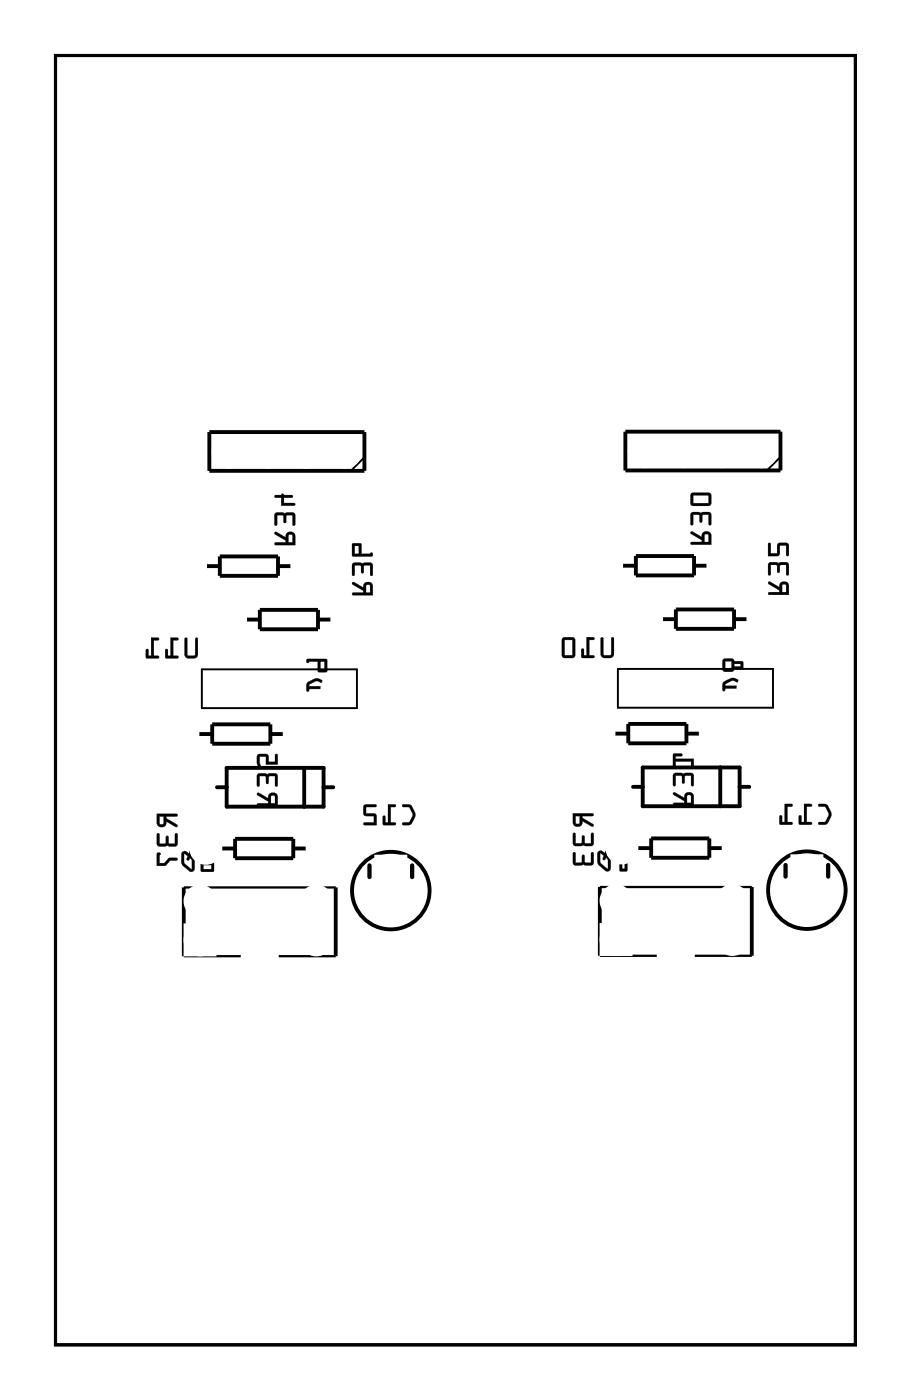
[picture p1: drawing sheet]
<svg xmlns="http://www.w3.org/2000/svg" width="60mm" height="92mm" viewBox="0 0 60 92" stroke-linecap="round" stroke-linejoin="round" font-family="sans-serif">
<path d="M3.6 3.6h52.4v84.5h-52.4z" fill="none" stroke="#000" stroke-width=".2"/>
<g fill="#000">
<path d="M3.6 3.6v84.5h52.4v-84.5zM3.6 3.6h52.4v84.5h-52.4z"/>
<path d="M18 34.9v.1l.7 .4v.1h-.7v.2h.1h1.2v-.6a.31 .31 0 0 0-.3-.3 .31 .31 0 0 0-.3 .4zM18.9 35l.3 .1v.4h-.3zM18 33.6v.8h.2v-.7l.3 .1 .1 .4 .1 .1v-.1l.1-.4 .4-.1v.7h.1v-.7l-.1-.1zM18 32.5v.1h.4v.5h.9v-.1h-.7v-.4h.5v-.2h-.5l-.1-.1-.1 .1z"/>
<path d="M18 34.9v.1l.7 .4v.1h-.6a.1 .1 0 0 0-.1 .1 .1 .1 0 0 0 .1 .1h1.3v-.6a.32 .32 0 0 0-.4-.3 .32 .32 0 0 0-.3 .4l-.6-.4zM18 34.9h.1l.6 .3a.31 .31 0 0 1 .3-.4 .31 .31 0 0 1 .3 .3v.6h-1.2h-.1v-.1l.7-.1v-.1l-.7-.4zM18.9 35.1h.3v.4h-.3zM18.9 35v.5h.3v-.4zM18 33.6v.8a.1 .1 0 0 0 .1 .1 .1 .1 0 0 0 .1-.1v-.7l.3 .1 .1 .4a.1 .1 0 0 0 .1 .1 .1 .1 0 0 0 .1-.1v-.4l.4-.1v.7a.1 .1 0 0 0 .1 .1 .1 .1 0 0 0 .1-.1v-.7l-.2-.1zM18 33.6h1.2l.1 .1v.7h-.1v-.7l-.4 .1-.1 .4v.1l-.1-.1v-.4l-.5-.1v.7h-.1zM18 32.5v.1h.4v.5h.9a.1 .1 0 0 0 .1-.1 .1 .1 0 0 0-.1-.1l-.7 .1v-.4h.5a.1 .1 0 0 0 .1-.1 .1 .1 0 0 0-.1-.1h-.5a.09 .09 0 0 0-.1-.1 .09 .09 0 0 0-.1 .1zM18 32.5l.4-.1h.1h.1h.5v.2h-.5v.4h.7v.1h-.9v-.5h-.4z"/>
<path d="M23.1 38.2v.1l.7 .4v.1h-.7v.1l.1 .1h1.2v-.6a.31 .31 0 0 0-.3-.3 .31 .31 0 0 0-.3 .4zM24 38.3l.2 .1v.4h-.2zM23.1 36.9v.8l.1-.1v-.6l.4 .1 .1 .4v.1l.1-.1 .1-.4 .3-.1 .1 .7h.1v-.7l-.1-.1zM23.1 35.6v.9l1.3-.1-.1-.2-.1 .1h-.5l-.1-.7zM23.2 35.8h.3v.5h-.3z"/>
<path d="M23.1 38.2v.1l.7 .4v.1h-.6a.1 .1 0 0 0-.1 .1 .1 .1 0 0 0 .1 .1h1.2v-.6a.32 .32 0 0 0-.3-.3 .32 .32 0 0 0-.3 .4l-.6-.4zM23.1 38.2l.1-.1 .6 .4a.31 .31 0 0 1 .3-.4 .31 .31 0 0 1 .3 .3v.6h-1.2l-.1-.1v-.1h.7v-.1l-.7-.4zM24 38.3l.2 .1v.4h-.2zM24 38.3v.5h.3l-.1-.4zM23.1 36.9v.7a.1 .1 0 0 0 .1 .1 .1 .1 0 0 0 0-.1v-.6l.4 .1v.4a.1 .1 0 0 0 .1 .1 .1 .1 0 0 0 .1-.1l.1-.4 .3-.1v.6a.1 .1 0 0 0 .1 .1 .1 .1 0 0 0 .1-.1v-.6l-.1-.1zM23.1 36.9h1.2l.1 .1v.7h-.1v-.7l-.4 .1-.1 .4h-.1l-.1-.4-.4-.1v.6l-.1 .1zM23.1 35.6v.9h1.2l.1-.2a.09 .09 0 0 0-.1-.1 .09 .09 0 0 0-.1 .1h-.5l-.1-.7zM23.1 35.6h.5l.1 .7h.6v-.1l.1 .2h-1.3zM23.2 35.8h.3v.5h-.3zM23.2 35.8v.5h.3v-.5z"/>
<path d="M45.3 34.8v.2l.7 .4v.1h-.7l-.1 .1 .1 .1h1.3v-.6a.31 .31 0 0 0-.4-.3 .31 .31 0 0 0-.2 .4zM46.2 35h.2v.5h-.2zM45.3 33.6v.8l.1-.1v-.6h.4v.5h.1h.1v-.5h.4v.7h.2v-.7l-.1-.1zM45.3 32.3l-.1 .7 .1 .1h1.1l.2-.1v-.5l-.1-.2zM45.4 32.5h1v.5h-1z"/>
<path d="M45.3 34.8v.2l.7 .4v.1h-.7a.1 .1 0 0 0-.1 .1 .1 .1 0 0 0 .1 .1h1.3v-.6a.32 .32 0 0 0-.4-.3 .32 .32 0 0 0-.2 .4l-.6-.4zM45.3 34.8h.1l.6 .4a.31 .31 0 0 1 .2-.4 .31 .31 0 0 1 .4 .3v.6h-1.3v-.1v-.1h.7v-.1l-.7-.4zM46.2 35l.2 .1v.4h-.2zM46.2 35l-.1 .5h.3v-.5zM45.3 33.6l-.1 .7a.1 .1 0 0 0 .1 .1 .1 .1 0 0 0 .1-.1v-.6l.4 .1v.4a.1 .1 0 0 0 .1 .1 .1 .1 0 0 0 .1-.1v-.4l.4-.1v.6a.1 .1 0 0 0 .1 .1 .1 .1 0 0 0 .1-.1v-.6l-.1-.1zM45.3 33.6h1.2l.1 .1v.7h-.2v-.7h-.4v.5h-.1h-.1v-.5h-.4v.6l-.1 .1zM45.3 32.3l-.1 .7 .1 .1 1.1 .1 .2-.2v-.5l-.1-.2zM45.3 32.3h1.2l.1 .2v.5l-.2 .1h-1l-.2-.1zM45.4 32.5h1v.5h-1zM45.4 32.4v.6h1v-.6z"/>
<path d="M50.3 38.1l.1 .2 .7 .4v.1h-.7l-.1 .1 .1 .1h1.3v-.6a.31 .31 0 0 0-.4-.3 .31 .31 0 0 0-.2 .4zM51.3 38.3h.2v.5h-.3zM50.4 36.9v.8l.1-.1v-.6h.4v.5h.1h.1v-.5h.4v.6h.2v-.6l-.1-.2zM50.3 35.6v.8h.7l.1-.7h.4v.7h.2v-.7l-.1-.1h-.6l-.1 .7h-.4v-.7z"/>
<path d="M50.3 38.1l.1 .2 .7 .4v.1h-.7a.1 .1 0 0 0-.1 .1 .1 .1 0 0 0 .1 .1h1.3v-.6a.32 .32 0 0 0-.4-.3 .32 .32 0 0 0-.2 .4l-.6-.4zM50.4 38.1h.1l.6 .4a.31 .31 0 0 1 .2-.4 .31 .31 0 0 1 .4 .3v.6h-1.3l-.1-.1 .1-.1h.7v-.1l-.7-.4zM51.3 38.3h.2v.5h-.3zM51.3 38.3l-.1 .5h.3v-.5zM50.4 36.9l-.1 .7a.1 .1 0 0 0 .1 .1 .1 .1 0 0 0 .1-.1v-.6h.4v.4a.1 .1 0 0 0 .1 .1 .1 .1 0 0 0 .1-.1v-.4h.4v.6a.1 .1 0 0 0 .1 .1 .1 .1 0 0 0 .1-.1v-.6l-.1-.2zM50.4 36.9h1.2l.1 .1v.6h-.2v-.6h-.4v.5h-.1h-.1v-.5h-.4v.6l-.1 .1zM50.3 35.6v.8h.7l.1-.7h.4v.6a.1 .1 0 0 0 .1 .1 .1 .1 0 0 0 .1-.1v-.6l-.1-.1h-.6l-.1 .7h-.4v-.7zM50.4 35.6h.1v.7h.4l.1-.7h.6l.1 .1v.7h-.2v-.7h-.4l-.1 .7h-.7z"/>
<path d="M10.3 53.3v.6a.31 .31 0 0 0 .3 .3 .31 .31 0 0 0 .3-.4l.7 .4v-.1l-.7-.5v-.1h.6l.1-.1zM10.5 53.5h.2v.5h-.2zM10.3 54.6v.7l.1 .1h.6l.5 .1 .1-.2v-.7l-.1 .1v.6h-.4l-.1-.5h-.1l-.1 .5h-.3l-.1-.7zM10.3 55.9v.8h.5l.3-.3 .5-.1v-.1h-.5l-.3 .4h-.3v-.7z"/>
<path d="M10.3 53.3v.6a.32 .32 0 0 0 .3 .3 .32 .32 0 0 0 .3-.4l.6 .4a.1 .1 0 0 0 .1-.1 .1 .1 0 0 0 0-.1l-.7-.4v-.1h.6a.1 .1 0 0 0 .1-.1 .1 .1 0 0 0-.1-.1zM10.3 53.3l1.3 .1-.1 .1h-.6v.1l.7 .4v.2l-.7-.4a.31 .31 0 0 1-.3 .4 .31 .31 0 0 1-.3-.3zM10.5 53.5h.2v.5h-.2zM10.4 53.5l.1 .5h.2v-.5zM10.3 54.6v.7l.2 .2 .5-.1 .5 .1 .1-.2v-.6a.1 .1 0 0 0-.1-.1 .1 .1 0 0 0 0 .1v.6l-.4-.1v-.4a.1 .1 0 0 0-.1 0 .1 .1 0 0 0-.1 0l-.1 .4-.3 .1v-.7zM10.3 54.6h.1v.7h.4l.1-.5h.1l.1 .5h.4v-.6l.1-.1v.7l-.1 .1h-.5h-.6l-.1-.1zM10.3 55.9v.8h.5l.3-.3h.4a.1 .1 0 0 0 .1-.1 .1 .1 0 0 0-.1-.1h-.4l-.3 .4h-.3v-.6v-.1zM10.3 55.9h.2l-.1 .7h.4l.3-.4h.5v.1l-.5 .1-.3 .3h-.5z"/>
<path d="M11.9 55.8a.92 .92 0 0 0 .5 1.3h.2l.1-.1 .1-.7-.3-.3v-.1h.2a.1 .1 0 0 0 .1-.1 .1 .1 0 0 0-.1-.1h-.3v.2l-.2-.1zM12 55.8h.2l.2 .1v-.1h.3v.1h-.2v.1l.2 .3v.6a.21 .21 0 0 1-.1 .2 .21 .21 0 0 1-.2 0l-.4-.4a.97 .97 0 0 1-.1-.8zM12.1 56l.2 .1-.1 .2a.11 .11 0 0 0 .2 .1 .11 .11 0 0 0 0-.2l.2 .2-.1 .5-.4-.4zM12.1 55.9v.6l.4 .5 .1-.6a.14 .14 0 0 0-.1-.2 .14 .14 0 0 0-.2 .2l-.1-.1 .1-.2zM13.8 55.8v.7h-.6v.6h.8v-1.3zM13.8 55.8h.2v1.3h-.8v-.6h.7zM13.3 56.7h.5v.2h-.5zM13.3 56.7v.3h.6v-.3z"/>
<path d="M11.9 55.8v.1a.91 .91 0 0 0 .6 1.2l.2-.1 .1-.6-.3-.4 .2-.2h-.3v.1l-.2-.1zM12.1 55.9l.2 .2-.1 .2a.11 .11 0 0 0 .2 .1 .11 .11 0 0 0 0-.2l.2 .2-.1 .5-.4-.4zM13.8 55.8v.7h-.6v.6h.8v-1.3zM13.3 56.7h.5v.2h-.5z"/>
<path d="M12.1 41.8v1.2l.2 .1h.5l.2-.2v-1.1h-.2v.1v1l-.4 .1-.1-.1v-1.1zM11.2 41.8v1.2h-.2v-.4l-.1-.1-.1 .6h.8v-.1h-.3v-1l.3-.1 .1-.1zM9.9 41.8v1.2h-.2v-.4l-.1-.1v.6h.8v-.1h-.3v-1l.3-.1v-.1z"/>
<path d="M12.1 41.8v1.1l.1 .2h.2h.4l.2-.1v-1.1a.1 .1 0 0 0-.1-.1 .1 .1 0 0 0-.1 .1v1l-.4 .1-.1-.1v-1.1zM12.1 41.8h.2v1.1l.1 .1 .4-.1v-1v-.1h.1l.1 1.1-.2 .2h-.5l-.2-.1zM11.2 41.8v1.2h-.2v-.4a.1 .1 0 0 0-.1-.1 .1 .1 0 0 0-.1 .1v.5h.8a.1 .1 0 0 0 .1-.1 .1 .1 0 0 0-.1 0h-.3v-1h.3a.1 .1 0 0 0 .1-.1 .1 .1 0 0 0-.1-.1zM11.2 41.8h.5l-.1 .1h-.3v1.1h.3v.1h-.8l.1-.6 .1 .1v.4h.2zM9.9 41.8v1.2h-.2v-.4a.1 .1 0 0 0-.1-.1 .1 .1 0 0 0-.1 .1l.1 .5h.7a.1 .1 0 0 0 .1-.1 .1 .1 0 0 0-.1 0h-.2v-1h.2a.1 .1 0 0 0 .1-.1 .1 .1 0 0 0-.1-.1zM9.9 41.8h.5v.1h-.3v1.1h.3v.1h-.8v-.6l.1 .1v.4h.2z"/>
<path d="M16.9 52v.1l.7 .4v.1h-.7l-.1 .2h.1h1.3v-.6a.31 .31 0 0 0-.4-.3 .31 .31 0 0 0-.2 .4zM17.8 52.1l.2 .1v.4h-.3zM16.9 50.7v.8l.1-.1v-.6l.4 .1v.4l.1 .1 .1-.1v-.4l.4-.1v.7h.2v-.7l-.1-.1zM16.9 49.4l-.1 .6a.15 .15 0 0 0 .1 .2 .15 .15 0 0 0 .2-.1l-.1-.5h.4v.5h.8v-.6h-.2v.4h-.4v-.4l-.1-.1z"/>
<path d="M16.9 52v.1l.7 .4v.1h-.7a.1 .1 0 0 0-.1 .1 .1 .1 0 0 0 .1 .1h1.3v-.6a.32 .32 0 0 0-.4-.3 .32 .32 0 0 0-.2 .4l-.6-.4zM16.9 52l.1-.1 .6 .4a.31 .31 0 0 1 .2-.4 .31 .31 0 0 1 .4 .3v.6h-1.3l-.1-.1 .1-.1h.7v-.1l-.7-.4zM17.8 52.1l.2 .1v.4h-.3zM17.8 52.1l-.1 .5h.3v-.4zM16.9 50.7l-.1 .7a.1 .1 0 0 0 .1 .1 .1 .1 0 0 0 .1-.1v-.6l.4 .1v.4a.1 .1 0 0 0 .1 .1 .1 .1 0 0 0 .1-.1v-.4l.4-.1v.6a.1 .1 0 0 0 .1 .1 .1 .1 0 0 0 .1-.1v-.6l-.1-.1zM16.9 50.7h1.2l.1 .1v.7h-.2v-.7l-.4 .1v.4l-.1 .1-.1-.1v-.4l-.4-.1v.6l-.1 .1zM16.9 49.4l-.1 .6 .1 .2a.1 .1 0 0 0 .1 .1 .11 .11 0 0 0 .1-.2l-.1-.5h.4v.5h.8v-.6a.1 .1 0 0 0-.1-.1 .1 .1 0 0 0-.1 .1v.4h-.4v-.4l-.1-.1zM16.9 49.5l.6-.1 .1 .1v.4h.4v-.4l.1-.1 .1 .7h-.8v-.5h-.4l.1 .6h-.2l-.1-.2z"/>
<path d="M20.2 44.7l-.1 .5 .1 .1 .1-.2h1v.2h.1v-.5a.8 .8 0 0 0-1.2-.1zM20.3 44.9l.5-.3 .4 .2 .1 .2h-1zM20.1 43.2v.2l.2-.1h.5l.1 .7h.5v-.8zM21 43.3h.3v.6h-.3z"/>
<path d="M20.2 44.7l-.1 .5a.1 .1 0 0 0 .1 .1 .1 .1 0 0 0 .1-.1v-.1h1v.1a.1 .1 0 0 0 0 .1 .1 .1 0 0 0 .1-.1v-.4l-.5-.3-.2-.1zM20.2 44.7l.4-.2h.3l.5 .3v.5h-.1v-.2h-1.1v.2h-.1v-.4zM20.3 44.9l.5-.3 .4 .2 .1 .2h-1zM20.3 44.8l-.1 .2h1.1l-.1-.2-.4-.2zM20.1 43.2v.1a.09 .09 0 0 0 .1 .1 .09 .09 0 0 0 .1-.1h.5l.1 .7h.5v-.8zM20.1 43.2h1.3v.8h-.5l-.1-.7h-.6l-.1 .1zM21 43.3h.3v.6h-.3zM21 43.3v.6h.3v-.6z"/>
<path d="M26.4 52.7v.2h.4l.2 .5-.2 .5h-.4v.1v.1a.6 .6 0 0 0 .8-.6v-.3l-.2-.4-.2-.1zM25.4 52.7v1.2h-.1l-.1-.4-.1-.1v.6l.8 .1v-.2h-.3v-1h.3v-.1zM23.9 52.8l-.1 .6 .2 .1h.5v.4h-.6l-.1 .1 .9 .1-.1-.8h-.6v-.4h.6l.1-.1z"/>
<path d="M26.4 52.7v.2h.4l.2 .5-.2 .5h-.4a.1 .1 0 0 0-.1 .1 .1 .1 0 0 0 .1 .1l.6-.1 .2-.6-.3-.7zM26.4 52.7h.5l.3 .5a.83 .83 0 0 1-.4 .8l-.4 .1v-.1v-.1h.4l.2-.4v-.2l-.2-.4h-.4zM25.4 52.7v1.2h-.1v-.4a.1 .1 0 0 0-.1-.1 .1 .1 0 0 0-.1 .1v.5l.8 .1a.1 .1 0 0 0 .1-.1 .1 .1 0 0 0-.1-.1h-.3v-1h.3a.1 .1 0 0 0 .1-.1 .1 .1 0 0 0-.1-.1zM25.4 52.7l.5 .1v.1h-.3v1h.3v.1h-.8v-.5h.1v.4h.2zM23.9 52.7v.7l.6 .1v.4h-.6a.1 .1 0 0 0-.1 .1 .1 .1 0 0 0 .1 .1h.8l-.1-.8h-.6v-.4h.6a.1 .1 0 0 0 .1-.1 .1 .1 0 0 0-.1-.1zM23.9 52.8h.8l-.1 .1h-.6v.4h.6l.1 .8-.9-.1 .1-.1h.6v-.4h-.5l-.2-.1z"/>
<path d="M37.5 53.3v.6a.31 .31 0 0 0 .4 .3 .31 .31 0 0 0 .3-.4l.6 .4 .1-.2-.7-.4v-.1h.6l.1-.2zM37.7 53.5h.3l-.1 .5-.2-.1zM37.6 54.6l-.1 .7 .1 .1h.6h.5l.2-.1-.1-.7h-.1v.7l-.4-.1v-.4l-.1-.1-.1 .1v.4l-.4 .1v-.7zM37.6 55.9l-.1 .6 .1 .2 .6-.1 .5 .1 .2-.1-.1-.8-.1 .1v.6h-.4v-.4l-.1-.1-.1 .1v.4h-.4v-.6z"/>
<path d="M37.5 53.3v.6a.32 .32 0 0 0 .4 .3 .32 .32 0 0 0 .3-.4l.6 .4a.1 .1 0 0 0 .1-.1 .1 .1 0 0 0 0-.1l-.7-.4v-.1h.6a.1 .1 0 0 0 .1-.1 .1 .1 0 0 0-.1-.1zM37.5 53.3h1.4l-.1 .2h-.7v.1l.8 .4-.1 .1-.7-.3a.31 .31 0 0 1-.2 .4 .31 .31 0 0 1-.4-.3zM37.7 53.5h.3l-.1 .5-.2-.1zM37.7 53.5v.4l.2 .1 .1-.5zM37.6 54.6l-.1 .7 .2 .1h.5h.6l.1-.1v-.7a.1 .1 0 0 0-.1 0 .1 .1 0 0 0-.1 0v.7l-.4-.1v-.4a.1 .1 0 0 0-.1-.1 .1 .1 0 0 0-.1 .1v.4l-.4 .1v-.7zM37.6 54.6h.1v.7l.4-.1v-.4l.1-.1 .1 .1v.4l.4 .1v-.7h.1l.1 .7-.2 .1-.5-.1-.6 .1-.1-.1zM37.6 55.8l-.1 .7 .2 .2 .5-.1 .6 .1 .1-.2v-.6a.1 .1 0 0 0-.1-.1 .1 .1 0 0 0-.1 .1v.6h-.4v-.4a.1 .1 0 0 0-.1-.1 .1 .1 0 0 0-.1 .1v.4h-.4v-.6zM37.6 55.9h.1v.6h.4v-.4l.1-.1 .1 .1v.4h.4v-.6l.1-.1 .1 .8-.2 .1-.5-.1-.6 .1-.1-.2z"/>
<path d="M39.2 55.8a.92 .92 0 0 0 .5 1.2l.2 .1 .1-.1v-.7l-.2-.3v-.1h.1a.1 .1 0 0 0 .1-.1 .1 .1 0 0 0-.1-.1h-.2l-.1 .2-.2-.2zM39.2 55.8h.2l.2 .1 .1-.2 .3 .1v.1h-.2v.1l.2 .3v.6a.21 .21 0 0 1-.1 .2 .21 .21 0 0 1-.2-.1l-.4-.3a.97 .97 0 0 1-.1-.8zM39.3 55.9l.3 .2-.1 .1a.11 .11 0 0 0 .1 .2 .11 .11 0 0 0 .1-.2l.1 .2v.5l-.5-.4zM39.3 55.9v.6l.5 .4v-.5a.14 .14 0 0 0 0-.2 .14 .14 0 0 0-.2 .1h-.1l.1-.2zM40.5 55.8l-.1 .5 .2 .2v.5l.5 .1v-.6l.2-.2v-.5l-.2-.1zM40.5 55.8l.6-.1 .2 .1v.5l-.2 .2-.1 .6-.4-.1v-.5l-.2-.2zM40.6 55.9h.5v.4h-.5zM40.6 55.9v.4h.5v-.4zM40.8 56.5h.1v.4h-.1zM40.8 56.5v.4h.1v-.4z"/>
<path d="M39.2 55.8v.1a.91 .91 0 0 0 .6 1.2l.2-.1v-.6l-.2-.4 .2-.2-.3-.1-.1 .2-.2-.2zM39.3 55.9l.3 .2-.1 .1a.11 .11 0 0 0 .1 .1 .11 .11 0 0 0 .1-.1l.1 .2v.5l-.5-.4zM40.5 55.8l-.1 .5 .2 .2v.5l.5 .1v-.6l.2-.2v-.5l-.2-.1zM40.6 55.9h.5v.4h-.5zM40.8 56.5h.1v.4h-.1z"/>
<path d="M39.4 41.8v1.1l.1 .2h.6l.1-.3v-1h-.1h-.1v1.1h-.4l-.1-.1v-1zM38.4 41.7v1.2h-.1v-.4h-.2v.6h.8v-.2h-.3v-1h.3v-.1zM36.9 41.8l-.1 1.2 .2 .1h.6l.1-.2v-1l-.2-.2zM37 41.9h.5v1h-.5z"/>
<path d="M39.4 41.8l-.1 1 .1 .2 .2 .1h.5l.1-.1v-1.2a.1 .1 0 0 0-.1-.1 .1 .1 0 0 0-.1 .1v1.1h-.4l-.1-.1v-1zM39.4 41.8h.1v1l.1 .1h.4l.1-1.1h.1v1l-.1 .3h-.6l-.1-.2zM38.4 41.7v1.2h-.1v-.3a.1 .1 0 0 0-.1-.1 .1 .1 0 0 0-.1 .1v.5h.8a.1 .1 0 0 0 .1-.1 .1 .1 0 0 0-.1-.1h-.3v-1h.3a.1 .1 0 0 0 .1-.1 .1 .1 0 0 0-.1-.1zM38.4 41.7l.5 .1v.1h-.3v1h.3v.2h-.8v-.6h.1v.4h.2zM36.9 41.8l-.1 1.2 .2 .1h.6l.1-.2v-1l-.2-.2zM36.9 41.8h.6l.2 .1v1l-.1 .2h-.6l-.2-.1zM37 41.9h.5v1h-.5zM37 41.9v1h.5v-1z"/>
<path d="M44.1 51.9v.2l.7 .4v.1h-.7v.1l.1 .1h1.3v-.6a.31 .31 0 0 0-.4-.3 .31 .31 0 0 0-.3 .4zM45 52.1h.3v.5h-.3zM44.1 50.7v.8l.2-.1v-.6h.4v.5h.1h.1v-.5h.4v.7h.1l.1-.7-.2-.1zM44.1 49.4v.8h.2v-.3h1v.3h.1l.1-.5h-1.2v-.2h.4v-.1z"/>
<path d="M44.1 51.9v.2l.7 .4v.1h-.6a.1 .1 0 0 0-.1 .1 .1 .1 0 0 0 .1 .1h1.3v-.6a.32 .32 0 0 0-.4-.3 .32 .32 0 0 0-.3 .4l-.6-.4zM44.1 51.9h.1l.6 .4a.31 .31 0 0 1 .3-.4 .31 .31 0 0 1 .3 .3l.1 .6h-1.3l-.1-.1v-.1h.7v-.1l-.7-.4zM45 52.1h.3v.5h-.3zM45 52.1v.5h.3v-.5zM44.1 50.7v.7a.1 .1 0 0 0 .1 .1 .1 .1 0 0 0 .1-.1v-.6h.3l.1 .4a.1 .1 0 0 0 .1 .1 .1 .1 0 0 0 .1-.1v-.4h.4v.6a.1 .1 0 0 0 .1 .1 .1 .1 0 0 0 .1-.1v-.6l-.2-.2zM44.1 50.7h1.2l.1 .1v.7h-.1v-.7h-.4l-.1 .5h-.1v-.5h-.4v.6l-.2 .1zM44.1 49.4v.8a.1 .1 0 0 0 .1 0 .1 .1 0 0 0 .1 0v-.3h1v.3a.1 .1 0 0 0 .1 0 .1 .1 0 0 0 .1 0v-.5h-1.2v-.2l.3 .1a.1 .1 0 0 0 .1-.1 .1 .1 0 0 0-.1-.1zM44.1 49.4h.6v.1h-.4v.2h1.2l-.1 .5h-.1v-.3h-1v.3h-.2z"/>
<path d="M47.4 44.7l-.1 .5 .1 .1 .1-.2h1v.2h.1l.1-.6a.8 .8 0 0 0-1.2-.1zM47.5 44.8l.5-.2 .5 .2v.1h-1zM47.4 43.2l-.1 .6 .1 .2h.5l.2-.2h.6l-.1-.5h-.5l-.2-.2zM47.5 43.3h.4v.5h-.4zM48.1 43.5h.4v.2h-.4z"/>
<path d="M47.4 44.7l-.1 .5a.1 .1 0 0 0 .1 .1 .1 .1 0 0 0 .1-.1v-.1h1v.1a.1 .1 0 0 0 .1 .1 .1 .1 0 0 0 .1-.1v-.5l-.5-.3h-.3zM47.4 44.7l.4-.2h.4l.4 .2 .1 .5-.1 .1-.1-.2h-1v.1l-.1 .1-.1-.4zM47.5 44.8l.5-.2 .5 .2v.1h-1zM47.5 44.8v.1h1v-.1l-.4-.2zM47.4 43.2l-.1 .6 .1 .2h.5l.2-.2h.6l-.1-.5h-.5l-.2-.2zM47.4 43.2h.5l.2 .1h.5l.1 .5h-.6l-.2 .2h-.5l-.1-.2zM47.5 43.3h.4v.5h-.4zM47.5 43.3v.5h.4v-.5zM48.1 43.5h.4v.2h-.4zM48.1 43.5v.2h.4v-.2z"/>
<path d="M53.6 52.7l.1 .1 .4 .1 .2 .5-.2 .4-.4 .1-.1 .1h.1a.6 .6 0 0 0 .8-.6l-.1-.2-.2-.4-.2-.1zM52.7 52.7v1.2h-.2v-.4l-.1-.1-.1 .6h.8v-.1h-.2v-1.1h.2l.1-.1zM51.4 52.7v1.2h-.2v-.4l-.1-.1v.6h.8v-.1h-.3v-1.1h.3v-.1z"/>
<path d="M53.6 52.7l.1 .1 .4 .1 .2 .5-.2 .4h-.4a.1 .1 0 0 0-.1 .1 .1 .1 0 0 0 .1 .1l.5-.1 .3-.5-.3-.7zM53.6 52.7h.6l.2 .5a.83 .83 0 0 1-.3 .8h-.4l-.1-.1h.1h.4l.2-.4v-.3l-.2-.3-.4-.1zM52.7 52.7v1.2h-.2v-.4a.1 .1 0 0 0-.1-.1 .1 .1 0 0 0-.1 .1l.1 .5h.7a.1 .1 0 0 0 .1-.1 .1 .1 0 0 0-.1-.1l-.2 .1v-1.1l.2 .1a.1 .1 0 0 0 .1-.1 .1 .1 0 0 0-.1-.1zM52.7 52.7h.5l-.1 .1h-.3v1.1h.3v.1h-.8l.1-.6 .1 .1v.4h.2zM51.4 52.7v1.2h-.2v-.4a.1 .1 0 0 0 0-.1 .1 .1 0 0 0-.1 .1v.5h.7a.1 .1 0 0 0 .1-.1 .1 .1 0 0 0-.1-.1l-.2 .1v-1.1l.2 .1a.1 .1 0 0 0 .1-.1 .1 .1 0 0 0-.1-.1zM51.4 52.7h.5v.1h-.3v1.1h.3v.1h-.8v-.6l.1 .1v.4h.2z"/>
</g>
<g fill="none" stroke="#000" stroke-width=".25">
<path d="M13.4 37.1h1M13.7 28.3h10.2v2.5h-10.2zM14.4 36.5h3.8v1.2h-3.8zM17 40h3.8v1.2h-3.8zM18.2 37.1h1M40.7 37.1h1M41 28.3h10.1v2.5h-10.1zM41.7 36.4h3.8v1.3h-3.8zM44.3 39.9h3.8v1.3h-3.8zM45.5 37.1h.9M12.9 48.1h1M13.9 47.5h3.8v1.2h-3.8z"/>
<path d="M14.2 51.6h.6M14.4 55.6h1M14.8 50.3h6.4v2.5h-6.4zM15.4 55h3.8v1.2h-3.8zM16.1 40.6h.9M17.7 48.1h1M19.2 55.6h1M19.9 50.3v2.5M20.8 40.6h1M21.2 51.6h.6M40.2 48.1h1M41.2 47.4h3.8v1.3h-3.8z"/>
<path d="M41.5 51.6h.6M41.7 55.6h1M42.1 50.3h6.4v2.5h-6.4zM42.7 54.9h3.8v1.3h-3.8zM43.3 40.6h1M45 48.1h.9M46.5 55.6h.9M47.2 50.3v2.5M48.1 40.6h.9M48.5 51.6h.6"/>
<circle cx="25.6" cy="58.3" r="2.54"/>
<circle cx="52.9" cy="58.3" r="2.54"/>
</g>
<path d="M23.9 30l-.9 .8M51.1 29.9l-.9 .9M13.2 43.9h10.2v2.5h-10.2zM40.5 43.8h10.1v2.6h-10.1z" fill="none" stroke="#000" stroke-width=".13"/>
<path d="M24.2 56.7v.8M27 56.7v.8M51.5 56.7v.7M54.3 56.7v.7" fill="none" stroke="#000" stroke-width=".28"/>
<path d="M15.8 62.6h-3.8v-4.5h10v4.5h-3.7M43 62.6h-3.7v-4.5h10v4.5h-3.8" fill="none" stroke="#000" stroke-width=".19"/>
<circle cx="47.4" cy="37.1" r=".7" fill="#fff"/>
<circle cx="47.4" cy="37.1" r=".7" fill="none" stroke="#fff" stroke-width=".76" stroke-linecap="butt"/>
<circle cx="39.7" cy="37.1" r=".7" fill="#fff"/>
<circle cx="39.7" cy="37.1" r=".7" fill="none" stroke="#fff" stroke-width=".76" stroke-linecap="butt"/>
<circle cx="46.9" cy="48.1" r=".7" fill="#fff"/>
<circle cx="46.9" cy="48.1" r=".7" fill="none" stroke="#fff" stroke-width=".76" stroke-linecap="butt"/>
<circle cx="39.2" cy="48.1" r=".7" fill="#fff"/>
<circle cx="39.2" cy="48.1" r=".7" fill="none" stroke="#fff" stroke-width=".76" stroke-linecap="butt"/>
<circle cx="50" cy="40.6" r=".7" fill="#fff"/>
<circle cx="50" cy="40.6" r=".7" fill="none" stroke="#fff" stroke-width=".76" stroke-linecap="butt"/>
<circle cx="42.4" cy="40.6" r=".7" fill="#fff"/>
<circle cx="42.4" cy="40.6" r=".7" fill="none" stroke="#fff" stroke-width=".76" stroke-linecap="butt"/>
<circle cx="48.4" cy="55.6" r=".7" fill="#fff"/>
<circle cx="48.4" cy="55.6" r=".7" fill="none" stroke="#fff" stroke-width=".76" stroke-linecap="butt"/>
<circle cx="40.7" cy="55.6" r=".7" fill="#fff"/>
<circle cx="40.7" cy="55.6" r=".7" fill="none" stroke="#fff" stroke-width=".76" stroke-linecap="butt"/>
<circle cx="40.2" cy="51.6" r=".75" fill="#fff"/>
<circle cx="40.2" cy="51.6" r=".75" fill="none" stroke="#fff" stroke-width=".74" stroke-linecap="butt"/>
<circle cx="50.4" cy="51.6" r=".75" fill="#fff"/>
<circle cx="50.4" cy="51.6" r=".75" fill="none" stroke="#fff" stroke-width=".74" stroke-linecap="butt"/>
<circle cx="40.2" cy="51.6" r=".75" fill="#fff"/>
<circle cx="40.2" cy="51.6" r=".75" fill="none" stroke="#fff" stroke-width=".74" stroke-linecap="butt"/>
<circle cx="50.4" cy="51.6" r=".75" fill="#fff"/>
<circle cx="50.4" cy="51.6" r=".75" fill="none" stroke="#fff" stroke-width=".74" stroke-linecap="butt"/>
<circle cx="49.4" cy="45.1" r=".8" fill="#fff"/>
<circle cx="49.4" cy="45.1" r=".8" fill="none" stroke="#fff" stroke-width=".64" stroke-linecap="butt"/>
<circle cx="41.9" cy="45.1" r=".8" fill="#fff"/>
<circle cx="41.9" cy="45.1" r=".8" fill="none" stroke="#fff" stroke-width=".64" stroke-linecap="butt"/>
<circle cx="49.9" cy="29.6" r=".74" fill="#fff"/>
<circle cx="49.9" cy="29.6" r=".74" fill="none" stroke="#fff" stroke-width=".76" stroke-linecap="butt"/>
<circle cx="47.3" cy="29.6" r=".74" fill="#fff"/>
<circle cx="47.3" cy="29.6" r=".74" fill="none" stroke="#fff" stroke-width=".76" stroke-linecap="butt"/>
<circle cx="44.8" cy="29.6" r=".74" fill="#fff"/>
<circle cx="44.8" cy="29.6" r=".74" fill="none" stroke="#fff" stroke-width=".76" stroke-linecap="butt"/>
<circle cx="42.2" cy="29.6" r=".74" fill="#fff"/>
<circle cx="42.2" cy="29.6" r=".74" fill="none" stroke="#fff" stroke-width=".76" stroke-linecap="butt"/>
<path d="M52.2 56.4h1.4v1.3h-1.4z" fill="#fff"/>
<path d="M52.2 56.4h1.4v1.3h-1.4z" fill="none" stroke="#fff" stroke-width=".76" stroke-linecap="butt"/>
<circle cx="52.9" cy="57.1" r=".7" fill="#fff"/>
<circle cx="52.9" cy="57.1" r=".7" fill="none" stroke="#fff" stroke-width=".76" stroke-linecap="butt"/>
<circle cx="52.9" cy="59.6" r=".7" fill="#fff"/>
<circle cx="52.9" cy="59.6" r=".7" fill="none" stroke="#fff" stroke-width=".76" stroke-linecap="butt"/>
<path d="M39.7 60.9h1.4v1.3h-1.4z" fill="#fff"/>
<path d="M39.7 60.9h1.4v1.3h-1.4z" fill="none" stroke="#fff" stroke-width=".76" stroke-linecap="butt"/>
<circle cx="40.4" cy="61.6" r=".7" fill="#fff"/>
<circle cx="40.4" cy="61.6" r=".7" fill="none" stroke="#fff" stroke-width=".76" stroke-linecap="butt"/>
<circle cx="48" cy="61.6" r=".7" fill="#fff"/>
<circle cx="48" cy="61.6" r=".7" fill="none" stroke="#fff" stroke-width=".76" stroke-linecap="butt"/>
<circle cx="40.4" cy="59" r=".7" fill="#fff"/>
<circle cx="40.4" cy="59" r=".7" fill="none" stroke="#fff" stroke-width=".76" stroke-linecap="butt"/>
<circle cx="48" cy="59" r=".7" fill="#fff"/>
<circle cx="48" cy="59" r=".7" fill="none" stroke="#fff" stroke-width=".76" stroke-linecap="butt"/>
<circle cx="52.1" cy="84.6" r="1.6" fill="#fff"/>
<circle cx="52.1" cy="84.6" r="1.6" fill="none" stroke="#fff" stroke-width=".25"/>
<circle cx="52.1" cy="7.1" r="1.6" fill="#fff"/>
<circle cx="52.1" cy="7.1" r="1.6" fill="none" stroke="#fff" stroke-width=".25"/>
<circle cx="20.1" cy="37.1" r=".7" fill="#fff"/>
<circle cx="20.1" cy="37.1" r=".7" fill="none" stroke="#fff" stroke-width=".76" stroke-linecap="butt"/>
<circle cx="12.5" cy="37.1" r=".7" fill="#fff"/>
<circle cx="12.5" cy="37.1" r=".7" fill="none" stroke="#fff" stroke-width=".76" stroke-linecap="butt"/>
<circle cx="19.6" cy="48.1" r=".7" fill="#fff"/>
<circle cx="19.6" cy="48.1" r=".7" fill="none" stroke="#fff" stroke-width=".76" stroke-linecap="butt"/>
<circle cx="12" cy="48.1" r=".7" fill="#fff"/>
<circle cx="12" cy="48.1" r=".7" fill="none" stroke="#fff" stroke-width=".76" stroke-linecap="butt"/>
<circle cx="22.7" cy="40.6" r=".7" fill="#fff"/>
<circle cx="22.7" cy="40.6" r=".7" fill="none" stroke="#fff" stroke-width=".76" stroke-linecap="butt"/>
<circle cx="15.1" cy="40.6" r=".7" fill="#fff"/>
<circle cx="15.1" cy="40.6" r=".7" fill="none" stroke="#fff" stroke-width=".76" stroke-linecap="butt"/>
<circle cx="21.1" cy="55.6" r=".7" fill="#fff"/>
<circle cx="21.1" cy="55.6" r=".7" fill="none" stroke="#fff" stroke-width=".76" stroke-linecap="butt"/>
<circle cx="13.5" cy="55.6" r=".7" fill="#fff"/>
<circle cx="13.5" cy="55.6" r=".7" fill="none" stroke="#fff" stroke-width=".76" stroke-linecap="butt"/>
<circle cx="12.9" cy="51.6" r=".75" fill="#fff"/>
<circle cx="12.9" cy="51.6" r=".75" fill="none" stroke="#fff" stroke-width=".74" stroke-linecap="butt"/>
<circle cx="23.1" cy="51.6" r=".75" fill="#fff"/>
<circle cx="23.1" cy="51.6" r=".75" fill="none" stroke="#fff" stroke-width=".74" stroke-linecap="butt"/>
<circle cx="12.9" cy="51.6" r=".75" fill="#fff"/>
<circle cx="12.9" cy="51.6" r=".75" fill="none" stroke="#fff" stroke-width=".74" stroke-linecap="butt"/>
<circle cx="23.1" cy="51.6" r=".75" fill="#fff"/>
<circle cx="23.1" cy="51.6" r=".75" fill="none" stroke="#fff" stroke-width=".74" stroke-linecap="butt"/>
<circle cx="22.1" cy="45.1" r=".8" fill="#fff"/>
<circle cx="22.1" cy="45.1" r=".8" fill="none" stroke="#fff" stroke-width=".64" stroke-linecap="butt"/>
<circle cx="14.6" cy="45.1" r=".8" fill="#fff"/>
<circle cx="14.6" cy="45.1" r=".8" fill="none" stroke="#fff" stroke-width=".64" stroke-linecap="butt"/>
<circle cx="22.6" cy="29.6" r=".74" fill="#fff"/>
<circle cx="22.6" cy="29.6" r=".74" fill="none" stroke="#fff" stroke-width=".76" stroke-linecap="butt"/>
<circle cx="20.1" cy="29.6" r=".74" fill="#fff"/>
<circle cx="20.1" cy="29.6" r=".74" fill="none" stroke="#fff" stroke-width=".76" stroke-linecap="butt"/>
<circle cx="17.5" cy="29.6" r=".74" fill="#fff"/>
<circle cx="17.5" cy="29.6" r=".74" fill="none" stroke="#fff" stroke-width=".76" stroke-linecap="butt"/>
<circle cx="15" cy="29.6" r=".74" fill="#fff"/>
<circle cx="15" cy="29.6" r=".74" fill="none" stroke="#fff" stroke-width=".76" stroke-linecap="butt"/>
<path d="M24.9 56.4h1.4v1.4h-1.4z" fill="#fff"/>
<path d="M24.9 56.4h1.4v1.4h-1.4z" fill="none" stroke="#fff" stroke-width=".76" stroke-linecap="butt"/>
<circle cx="25.6" cy="57.1" r=".7" fill="#fff"/>
<circle cx="25.6" cy="57.1" r=".7" fill="none" stroke="#fff" stroke-width=".76" stroke-linecap="butt"/>
<circle cx="25.6" cy="59.6" r=".7" fill="#fff"/>
<circle cx="25.6" cy="59.6" r=".7" fill="none" stroke="#fff" stroke-width=".76" stroke-linecap="butt"/>
<path d="M12.4 60.9h1.4v1.4h-1.4z" fill="#fff"/>
<path d="M12.4 60.9h1.4v1.4h-1.4z" fill="none" stroke="#fff" stroke-width=".76" stroke-linecap="butt"/>
<circle cx="13.1" cy="61.6" r=".7" fill="#fff"/>
<circle cx="13.1" cy="61.6" r=".7" fill="none" stroke="#fff" stroke-width=".76" stroke-linecap="butt"/>
<circle cx="20.7" cy="61.6" r=".7" fill="#fff"/>
<circle cx="20.7" cy="61.6" r=".7" fill="none" stroke="#fff" stroke-width=".76" stroke-linecap="butt"/>
<circle cx="13.1" cy="59" r=".7" fill="#fff"/>
<circle cx="13.1" cy="59" r=".7" fill="none" stroke="#fff" stroke-width=".76" stroke-linecap="butt"/>
<circle cx="20.7" cy="59" r=".7" fill="#fff"/>
<circle cx="20.7" cy="59" r=".7" fill="none" stroke="#fff" stroke-width=".76" stroke-linecap="butt"/>
<circle cx="24.8" cy="84.6" r="1.6" fill="#fff"/>
<circle cx="24.8" cy="84.6" r="1.6" fill="none" stroke="#fff" stroke-width=".25"/>
<circle cx="24.8" cy="7.1" r="1.6" fill="#fff"/>
<circle cx="24.8" cy="7.1" r="1.6" fill="none" stroke="#fff" stroke-width=".25"/>
</svg>
